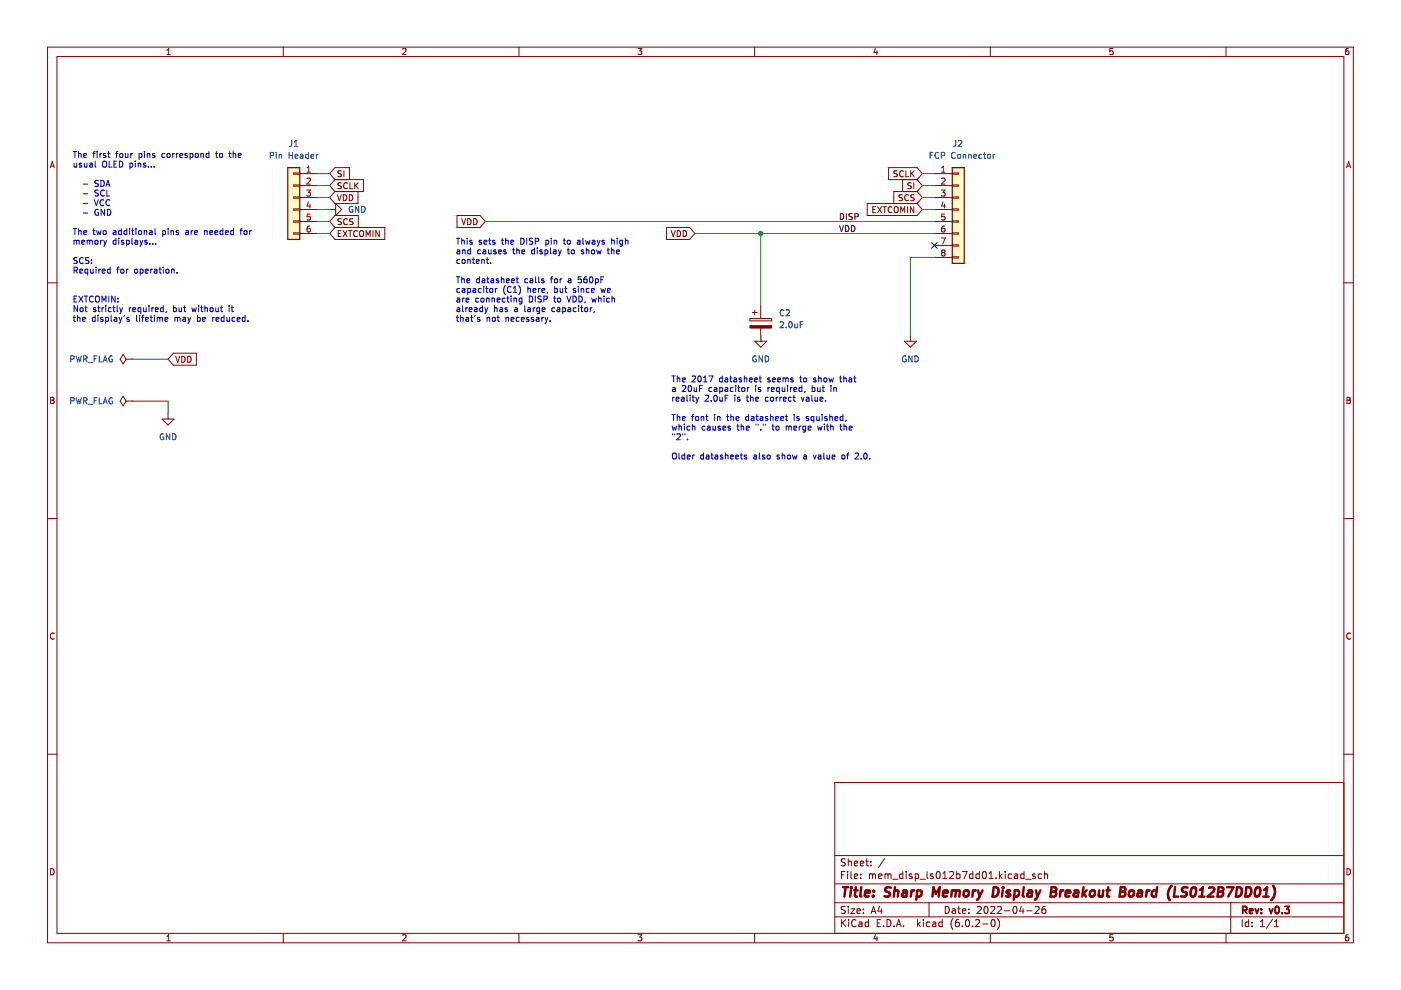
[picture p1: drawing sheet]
<svg xmlns="http://www.w3.org/2000/svg" width="297mm" height="210mm" viewBox="0 0 297 210" stroke-linecap="round" stroke-linejoin="round" font-family="sans-serif">
<path d="M.1 0h297v209.9h-297z" fill-rule="evenodd" fill="#fff" stroke="#fff" stroke-width=".21"/>
<g fill="none" stroke="#840000" stroke-width=".21">
<path d="M10.1 10h276.8v189.9h-276.8zM12.1 12h272.8v185.9h-272.8zM35.4 11.6h.7M35.4 10.7l.4-.4v1.3M60.1 10v2M85.4 10.4l.5-.1 .2 .4-.8 .9h.8M110 10v2M135.3 10.3h.8l-.5 .5 .4 .1v.6l-.2 .1-.5-.1M160 10v2M185.6 10.2l-.3 .9h.8M185.9 10.7v.9M210 10v2"/>
<path d="M236 10.3h-.7v.6l.6-.1 .1 .7-.2 .1-.5-.1M259.9 10v2M285.9 10.3h-.4l-.2 .3v.7l.2 .3 .4-.1v-.7h-.4l-.2 .2M10.6 35.6l.5-1.3 .4 1.3M10.8 35.2h.6M62.3 36.7h1.3v.2h-1.3zM62.3 39.2h1.3v.3h-1.3zM63.6 36.8h3.8M63.6 39.3h3.8M71 38.1l-1.1-1.3 1.1-1.3h3.1v2.6M71 38.1h6.1v2.5h-6.1M71 38.1l-1.1 1.2 1.1 1.3"/>
<path d="M72.4 36.3h-.7v.4l.6 .2 .1 .3-.3 .3-.5-.1M72.4 38.8l-.7 .1v.3l.6 .3 .1 .3-.3 .2h-.5M72.9 36.2v1.3M73.6 38.9a.56 .56 0 0 0-.8 .5 .56 .56 0 0 0 .8 .5M74.2 38.7v1.3h.6M75.2 38.7v1.3M75.4 39.3l.5 .7M75.9 38.7l-.7 .8M188.4 35.5h6l1.2 1.3-1.2 1.3h-6zM190.2 36.3h-.6v.4l.5 .2 .1 .3-.2 .3-.5-.1M191.4 38.1v2.5M191.5 36.3a.56 .56 0 0 0-.8 .5 .56 .56 0 0 0 .8 .6"/>
<path d="M192.1 36.2v1.3h.6M193.1 36.2v1.3M193.2 38.8l-.7 .1v.3l.6 .3 .1 .3-.2 .2h-.5M193.3 36.7l.5 .8M193.7 38.7v1.3M193.8 36.2l-.7 .7M194.4 38.1l1.2 1.2-1.2 1.3M198.1 36.8h3.8M198.1 39.3h3.8M201.9 39.2h1.3v.3h-1.3zM201.9 36.7h1.3v.2h-1.3zM285.5 35.6l.4-1.3 .5 1.3"/>
<path d="M285.6 35.2h.6M10.1 60h2M62.3 41.8h1.3v.2h-1.3zM62.3 44.3h1.3v.3h-1.3zM62.3 46.8h1.3v.3h-1.3zM62.3 49.4h1.3v.2h-1.3zM63.6 41.9h3.8M63.6 44.4h3.8M63.6 47h3.8M63.6 49.5h3.8M69.9 44.4h1.3M71 48.2l-1.1-1.2 1.1-1.3h5v2.5"/>
<path d="M71 48.2h10.6v2.6h-10.6l-1.1-1.3zM71 40.6l-1.1 1.3 1.1 1.3h4.9v-2.6M71.2 43.2l1.2 1.2-1.2 1.3zM71.5 41.3l.4 1.3 .5-1.3M71.7 49.5h.4M72.3 48.9h-.6v1.3h.6M72.4 46.4l-.7 .1v.3l.6 .3 .1 .3-.3 .2h-.5M72.7 48.9l.9 1.3M72.8 41.3a.64 .64 0 0 1 .7 .6 .64 .64 0 0 1-.7 .7zM73.6 48.9l-.9 1.3M73.6 46.5a.56 .56 0 0 0-.8 .5 .56 .56 0 0 0 .8 .5M73.9 48.9h.7"/>
<path d="M74.1 41.3a.64 .64 0 0 1 .7 .6 .64 .64 0 0 1-.7 .7zM74.2 48.9v1.3M74.9 46.4l-.7 .1v.3l.5 .3 .2 .3-.3 .2h-.5M75.8 49a.56 .56 0 0 0-.8 .5 .56 .56 0 0 0 .8 .5M76.3 49.1l.2-.2a.43 .43 0 0 1 .6 .4v.4a.42 .42 0 0 1-.4 .5 .42 .42 0 0 1-.5-.5zM77.6 50.2v-1.3l.5 .9 .4-.9v1.3M79.1 48.9v1.3M80.4 48.9v1.3l-.7-1.3v1.3M96.9 45.7h4.9l1.1 1.3-1.1 1.2h-4.9zM97.9 46.4l.4 1.2 .4-1.2M99.2 46.4a.64 .64 0 0 1 .7 .6 .64 .64 0 0 1-.7 .6zM100.4 46.4a.64 .64 0 0 1 .8 .6 .64 .64 0 0 1-.8 .6z"/>
<path d="M141.3 48.2h4.9l1.1 1.3-1.1 1.3h-4.9zM142.3 48.9l.4 1.3 .5-1.3M143.6 48.9a.64 .64 0 0 1 .7 .6 .64 .64 0 0 1-.7 .7zM144.9 48.9a.64 .64 0 0 1 .7 .6 .64 .64 0 0 1-.7 .7zM183.9 43.2h10.5l1.2 1.2-1.2 1.3h-10.5zM185 44.4h.5M185.6 43.8h-.6v1.3h.6M186.1 43.8l.8 1.3M186.9 43.8l-.8 1.3M187.2 43.8h.7M187.6 43.8v1.3M189.1 43.9a.56 .56 0 0 0-.8 .6 .56 .56 0 0 0 .8 .5"/>
<path d="M189.6 44l.3-.2a.43 .43 0 0 1 .5 .4v.5a.42 .42 0 0 1-.4 .4 .42 .42 0 0 1-.4-.4zM191 45.1v-1.3l.4 .9 .4-.9v1.3M191.3 41.3l-.6 .1v.4l.5 .2 .1 .3-.2 .3-.5-.1M192.4 43.8v1.3M192.6 41.4a.56 .56 0 0 0-.8 .5 .56 .56 0 0 0 .8 .5M193.7 43.8v1.3l-.7-1.3v1.3M193.8 41.3h-.5l-.2 .2 .1 .3 .5 .3v.3l-.6 .1M194.4 40.6h-4.9v2.6M194.4 40.6l1.2 1.3-1.2 1.3M198.1 41.9h3.8M198.1 44.4h3.8M198.1 47h3.8"/>
<path d="M198.1 49.5h3.8M198.1 52h3.8M198.1 54.6h3.8M201.9 49.4h1.3v.2h-1.3zM201.9 46.8h1.3v.3h-1.3zM201.9 44.3h1.3v.3h-1.3zM201.9 41.8h1.3v.2h-1.3zM201.9 51.9h1.3v.3h-1.3zM201.9 54.5h1.3v.2h-1.3zM284.9 60h2M26.1 75.1l.6 1.1-.6 1-.6-1zM26.7 76.2h1.3"/>
<path d="M28 76.2h.1M36.7 74.9h4.9v2.5h-4.9l-1.1-1.2zM37.3 75.6l.4 1.2 .4-1.2M38.5 75.6a.64 .64 0 0 1 .8 .6 .64 .64 0 0 1-.8 .6zM39.8 75.6a.64 .64 0 0 1 .7 .6 .64 .64 0 0 1-.7 .6zM159 67.5h4.6v.5h-4.6zM159.5 66.3h1M160 65.7v1.1M160 72.3h2.6l-1.3 1.3zM161.3 64.7v2.8M161.3 69.6v2.7M191.7 72.3h2.6l-1.3 1.3z"/>
<path d="M193 71.1v1.2M10.7 84.2h.5l.2 .3-.2 .4 .2 .1 .1 .3-.3 .2h-.5zM10.7 84.9h.5M26.1 84l.6 1-.6 1.1-.6-1.1zM26.7 85h1.3M28 85h.1M34.4 88.8h2.5l-1.3 1.3zM35.6 87.6v1.2M285.6 84.2h.4l.3 .3-.3 .4 .3 .1v.3l-.2 .2h-.5zM285.6 84.9h.4M10.1 109.9h2M284.9 109.9h2"/>
<path d="M11.5 134.3a.58 .58 0 0 0-.8 .6 .58 .58 0 0 0 .8 .5M286.3 134.3a.58 .58 0 0 0-.8 .6 .58 .58 0 0 0 .8 .5M10.1 159.9h2M284.9 159.9h2M284.9 165.9h-107.9v32M10.7 184.2a.66 .66 0 0 1 .8 .6 .66 .66 0 0 1-.8 .7zM35.4 198.6l.4-.4v1.3M35.4 199.5h.7M60.1 197.9v2M85.4 198.3l.5-.1 .2 .4-.8 .9h.8M110 197.9v2M135.3 198.2h.8l-.5 .5 .4 .1v.6l-.2 .1-.5-.1"/>
<path d="M160 197.9v2M177 194.4h107.9M177 191.4h107.9M177 187.4h107.9M177 181.4h107.9M178.4 195v1.5M178.4 185.5h.5M178.6 195.6l.7 .9M179.1 184.8h-.7v1.5M179.2 192.2h-.6l-.2 .1v.4l.7 .3 .1 .4-.3 .3-.5-.1M179.2 182.2l-.6-.1-.2 .1v.5l.7 .2 .1 .4-.3 .3-.5-.1M179.3 195l-.9 .8"/>
<path d="M179.7 184.8v.1M179.7 185.3v1M179.9 182.1v1.5M179.9 192.2v.1M179.9 192.7v1M179.9 182.7l.2-.1 .3 .1 .1 .9M179.9 195v.1M179.9 195.5v1M180.4 192.7h.8l-.8 1h.8M180.4 184.8v1.3l.2 .2M181.1 185.8l.7-.2v-.2l-.5-.1-.2 .2 .1 .7h.6M181.1 183.1l.7-.2v-.2l-.5-.1-.2 .2 .1 .7h.6"/>
<path d="M181.5 195.1a.71 .71 0 0 0-1 .5 .71 .71 0 0 0 .7 .9l.3-.2M181.7 193.2l.7-.2-.1-.3h-.4l-.2 .2 .1 .7h.5M182.1 195.5h.6l.1 1M182.4 183.1l.7-.2v-.2l-.5-.1-.2 .2 .1 .7h.6M182.5 186.1v.2M182.5 185.4v.1M182.8 195.8l-.5 .1-.2 .2 .2 .4 .5-.1M183.1 192.7v.2M183.1 193.5v.2M183.6 182.6h.5M183.8 182.1v1.3l.3 .2M184.1 195.5h-.4l-.3 .3 .2 .6h.5"/>
<path d="M184.1 195v1.5M184.3 185.4l.5-.1 .2 .2M184.3 185.3v1M184.6 183.4v.2M184.6 182.7v.1M184.7 193.7l.5-1.5 .5 1.5M184.8 193.2h.8M185 185.5l.2-.2 .4 .1v.9M185 185.5v.8M185.6 198.1l-.3 .9h.8M185.9 198.6v.9M186 195.7h.5"/>
<path d="M186.3 185.8l.7-.2-.1-.2-.4-.1-.2 .2v.7h.6M186.5 192.1l-.4 1.1h1M186.7 195h-.7v1.5h.7M186.8 192.7v1M187.3 196.3v.2M187.6 182l-1.3 1.9M187.6 185.4l.5-.1 .2 .2M187.6 185.3v1M188.1 195a.76 .76 0 0 1 .8 .7 .76 .76 0 0 1-.8 .8zM188.3 185.5l.2-.2 .3 .1 .1 .9M188.3 185.5v.8M189.3 186.4h1.1"/>
<path d="M189.6 196.3v.2M190.1 196.5l.5-1.5 .5 1.5M190.2 196h.7M191.4 185.4l-.4-.1-.3 .3 .1 .6h.6M191.4 184.8v1.5M191.6 196.3v.2M192.1 184.8v.1M192.1 185.3v1M193.3 185.4l-.3-.1-.2 .2v.2l.5 .2v.3h-.5M194.1 185.4l.4-.1 .3 .3-.2 .6h-.5M194.1 185.3v1.5M194.6 195v1.5"/>
<path d="M194.7 195.9l.4 .6M195.1 186.4h1.1M195.1 195.5l-.5 .5M195.8 195v.1M195.8 195.5v1M196.6 184.8v1.3l.2 .2M197 191.4v3M197.1 195.5h-.4l-.3 .3 .2 .6h.5M197.8 195.5h.5l.1 1M197.8 185.4l-.3-.1-.2 .2v.2l.5 .2v.3h-.5M198.4 195.8l-.5 .1-.2 .2 .2 .4 .5-.1M198.6 184.9l.2-.1a.8 .8 0 0 1 .6 .7 .8 .8 0 0 1-.6 .8l-.3-.6z"/>
<path d="M199.8 195.5h-.5l-.2 .3 .1 .6h.6M199.8 195v1.5M199.9 186.3h.9M199.9 185.2l.4-.4v1.5M200.4 192.2a.76 .76 0 0 1 .9 .7 .76 .76 0 0 1-.9 .8zM201.3 184.9l.6-.1 .3 .4-.9 1.1h.9M201.9 192.7h.6l.1 1M202.1 194.8a1.72 1.72 0 0 0 0 2.2M202.6 193l-.5 .1-.3 .2 .3 .4 .5-.1M202.8 185.4l.5-.1 .3 .3-.2 .6h-.6M202.8 184.8v1.5M203.1 192.7h.5"/>
<path d="M203.3 192.2v1.3l.3 .2M203.3 195h-.5a1.01 1.01 0 0 0 0 1.5l.5-.2 .1-.5-.3-.3-.4 .1-.1 .2M204.1 193.2l.7-.2-.1-.3h-.4l-.2 .2v.7h.6M204.1 196.3v.2M204.1 184.8h1l-.7 1.5M204.8 195.1l.3-.1a.8 .8 0 0 1 .5 .7 .8 .8 0 0 1-.5 .8l-.4-.6zM205.4 193.5v.2M205.4 192.7v.2M206.2 196.3v.2M206.3 185.4l-.5-.1-.2 .3 .1 .6h.6M206.3 184.8v1.5M206.8 195.1l.6-.1 .3 .4-.9 1.1h.9"/>
<path d="M207.2 192.3l.6-.1 .2 .4-.9 1.1h.9M207.6 185.4l-.4-.1-.3 .3 .1 .6h.6M207.6 184.8v1.5M208.3 195.9h1.2M208.4 184.9l.2-.1a.8 .8 0 0 1 .5 .7 .8 .8 0 0 1-.5 .8l-.3-.6zM208.8 192.3l.2-.1a.8 .8 0 0 1 .5 .7 .8 .8 0 0 1-.5 .8l-.4-.6zM209.7 185.2l.4-.4v1.5M209.7 186.3h.8M210 197.9v2M210 192.3l.6-.1 .3 .4-.9 1.1h.9M210.3 195.1l.2-.1a.8 .8 0 0 1 .5 .7 .8 .8 0 0 1-.5 .8l-.4-.6zM211.2 186.1v.2"/>
<path d="M211.5 192.3l.5-.1 .3 .4-.9 1.1h.9M211.5 194.8a1.72 1.72 0 0 1 0 2.2M211.9 184.8v1.5M212 185.7l.5 .6M212.5 185.3l-.6 .6M213 193.1h1.1M213.1 184.8v.1M213.1 185.3v1M214.5 185.4l-.5-.1-.2 .3 .1 .6h.6M214.9 192.3l.2-.1a.8 .8 0 0 1 .5 .7 .8 .8 0 0 1-.5 .8l-.3-.6zM215.1 185.4h.6l.1 .9M215.8 185.6l-.5 .1-.3 .2 .3 .4 .5-.1"/>
<path d="M216.5 192.1l-.3 1.1h.9M216.9 192.7v1M217.1 185.4l-.4-.1-.3 .3 .1 .6h.6M217.1 184.8v1.5M217.5 186.4h1.1M217.7 193.1h1.1M219.5 192.3l.5-.1 .3 .4-.9 1.1h.9M219.5 185.4l-.4-.1-.2 .2 .1 .2 .5 .2v.3h-.6M220.8 185.4l-.4-.1-.3 .3 .2 .6h.5M221.5 185.4l.2-.1 .3 .1 .1 .9M221.5 184.8v1.5M221.6 192.2h-.4a1.01 1.01 0 0 0 0 1.5l.5-.2 .1-.5-.3-.3h-.3l-.3 .3"/>
<path d="M236 198.2h-.7v.6l.6-.1 .1 .7-.2 .1-.5-.1M259.9 197.9v2M260.9 191.4v6.5M263.4 195v1.5M264.7 195.5h-.4l-.3 .3 .2 .6h.5M264.7 195v1.5M265.4 196.3v.2M265.4 195.5v.2M267.2 196.5h.9M267.2 195.4l.5-.4v1.5M269.8 194.9l-1.3 1.9M270.2 196.5h.9"/>
<path d="M270.2 195.4l.5-.4v1.5M285.6 184.2a.66 .66 0 0 1 .7 .6 .66 .66 0 0 1-.7 .7zM285.9 198.2h-.4l-.2 .3v.7l.2 .3 .4-.1v-.7h-.4l-.2 .2"/>
</g>
<path d="M263.5 193l.7-.1 .2-.2-.1-.4-.8-.1v1.5M263.9 193l.5 .7M264.9 193.2l.7-.2v-.3h-.5l-.2 .2 .1 .7h.6M266.1 192.7l.4 1 .3-1M267.4 193.5v.2M267.4 192.7v.2M269.1 192.7l.4 1 .3-1M270.5 192.3l.2-.1a.8 .8 0 0 1 .5 .7 .8 .8 0 0 1-.5 .8l-.4-.6zM271.8 193.5v.2M272.4 192.2h.9l-.5 .5 .5 .2v.6l-.2 .2-.7-.2" fill="none" stroke="#840000" stroke-width=".39"/>
<g fill="none" stroke="#840000" stroke-width=".52">
<path d="M178.7 188.1h1.1M179.3 188.1l-.3 2M180.4 188.8l-.1 1.3M180.5 188.1v.2M181.1 188.8h.8M181.5 188.1l-.3 1.7 .1 .2 .4 .1M182.6 188.1l-.2 1.7 .2 .3M183.4 189.4l1-.2-.1-.3-.5-.1-.4 .3v.9h.8M185.1 189.9v.2M185.3 188.9l-.1 .2M188.9 188.2a.85 .85 0 0 0-1.1 .1l-.1 .6 .9 .4v.6a.85 .85 0 0 1-1.1 .1M189.6 189l.3-.2 .5 .1-.1 1.2"/>
<path d="M189.7 188.1l-.2 2M191.5 188.9h.7v1.2M192.3 189.2l-.7 .1a.4 .4 0 0 0-.3 .4 .4 .4 0 0 0 .2 .4l.7-.1M193.3 188.8l-.2 1.3M193.8 188.8l-.3 .1-.3 .3M194.5 188.9h.8l.1 .3-.1 .5a.66 .66 0 0 1-.9 .3M194.5 188.8l-.2 2M197.7 190.1l.2-2 .5 1.4 .9-1.4-.3 2M200 189.4l.9-.2v-.3h-.8l-.2 .9 .3 .3 .5-.1M201.8 189l.6-.2 .3 .3M201.8 188.8l-.1 1.3M202.7 189.1a.5 .5 0 0 1 .7-.2v1.2"/>
<path d="M202.7 189.1l-.2 1M204.5 189l.1-.1a.5 .5 0 0 1 .8 .3l-.1 .5-.2 .3a.5 .5 0 0 1-.8-.3zM206.3 188.8l-.1 1.3M206.9 188.8l-.4 .1-.2 .3M207.4 188.8l.3 1.3M207.7 190.1l-.3 .5-.3 .2M208.3 188.8l-.6 1.3M210.7 188.1a.96 .96 0 0 1 1 .6 .96 .96 0 0 1-.3 1.1l-.5 .3h-.5zM212.6 188.8l-.2 1.3M212.7 188.1v.2M214.2 188.9a.49 .49 0 0 0-.8 .3l.1 .1 .6 .2 .1 .2-.3 .4-.6-.1M215.2 188.9h.7l.2 .3-.1 .5a.66 .66 0 0 1-1 .3"/>
<path d="M215.2 188.8l-.3 2M217.1 188.1l-.3 1.7 .3 .3M218 188.9h.8l-.1 1.2M218.8 189.2l-.7 .1a.4 .4 0 0 0-.3 .4 .4 .4 0 0 0 .2 .4l.7-.1M219.6 188.8l.4 1.3M220 190.1l-.3 .5-.3 .2M220.6 188.8l-.6 1.3M222.8 189.1h.7M223 188.1h.6l.3 .2v.4l-.4 .4 .3 .1a.58 .58 0 0 1-.3 .9h-.8zM224.9 188.8l-.2 1.3M225.4 188.8l-.3 .1-.3 .3M225.9 189.4l1-.2v-.3h-.8l-.2 .9 .2 .3 .6-.1"/>
<path d="M227.8 188.9h.8l-.1 1.2M228.6 189.2l-.7 .1a.4 .4 0 0 0-.3 .4 .4 .4 0 0 0 .3 .4l.6-.1M229.7 188.1l-.2 2M229.8 189.3l.4 .8M230.4 188.8l-.9 .7M231.2 189l.1-.1a.5 .5 0 0 1 .9 .3l-.1 .5-.2 .3a.5 .5 0 0 1-.9-.3zM233.1 188.8l-.1 1.2 .5 .1 .3-.2M233.9 188.8l-.1 1.3M234.6 188.8h.7M235 188.1l-.3 1.7 .1 .2 .4 .1M237.5 189.1h.7M237.6 188.1h.7l.2 .2 .1 .4-.4 .4 .2 .1a.58 .58 0 0 1-.3 .9h-.7z"/>
<path d="M239.5 189l.1-.1a.5 .5 0 0 1 .8 .3v.5l-.3 .3a.5 .5 0 0 1-.8-.3zM241.3 188.9h.8l-.1 1.2M242.1 189.2l-.6 .1a.4 .4 0 0 0-.4 .4 .4 .4 0 0 0 .3 .4l.6-.1M243.2 188.8l-.2 1.3M243.7 188.8l-.4 .1-.2 .3M245.2 188.9a.66 .66 0 0 0-1 .3v.5l.1 .3h.8M245.3 188.1l-.2 2M248.4 187.8a2.35 2.35 0 0 0-.4 3.1M249.1 188.1l-.2 2h.9M251.8 188.2a.85 .85 0 0 0-1.1 .1v.6l.9 .4-.1 .6a.85 .85 0 0 1-1.1 .1M252.7 188.3l.5-.2a1.19 1.19 0 0 1-.4 2l-.3-.2-.1-.6zM254.2 190.1h1.2"/>
<path d="M254.4 188.7l.6-.6-.2 2M256.3 188.3l.4-.2h.4l.3 .2v.4l-.1 .3-1.3 1.1h1.3M258.3 189.1h.6M258.4 188.1h.6l.3 .2v.4l-.4 .4 .3 .1a.58 .58 0 0 1-.3 .9h-.8zM260.2 188.1h1.3l-1.1 2M262.3 188.1a.96 .96 0 0 1 1 .6 .96 .96 0 0 1-.3 1.1l-.5 .3h-.5zM264.3 188.1a.96 .96 0 0 1 1 .6 .96 .96 0 0 1-.3 1.1l-.5 .3h-.5zM266.3 188.3l.5-.2a1.19 1.19 0 0 1-.4 2l-.3-.2-.1-.6zM267.8 190.1h1.2M268 188.7l.7-.6-.3 2M269.9 187.8a2.32 2.32 0 0 1-.4 3.1"/>
</g>
<g fill="#ffffc2" stroke="#ffffc2" stroke-width=".25">
<path d="M61 35.5h2.6v15.3h-2.6z" fill-rule="evenodd"/>
<path d="M201.9 35.5h2.5v20.3h-2.5z" fill-rule="evenodd"/>
</g>
<path d="M61 35.5h2.6v15.3h-2.6zM201.9 35.5h2.5v20.3h-2.5z" fill="none" stroke="#840000" stroke-width=".25"/>
<g fill="none" stroke="#a90000" stroke-width=".21">
<path d="M65.1 36.5h.7M65.1 35.6l.4-.4v1.3M65.1 37.9l.5-.1 .2 .3-.8 .9h.8M199.6 36.5h.8M199.6 37.9l.5-.1 .3 .3-.8 .9h.8M199.6 35.6l.4-.4v1.3M65 40.3h.8l-.4 .5 .4 .1v.6l-.2 .1-.6-.1M65.4 42.8l-.3 .9h.8M65.7 47.9l-.4 .1-.1 .2-.1 .7 .2 .3 .5-.1-.1-.6-.4-.1-.2 .2M65.7 43.3v.8M65.8 45.4h-.6l-.1 .6 .6-.1 .1 .6-.2 .1-.5-.1M199.6 40.3h.8l-.5 .5 .4 .1v.6l-.2 .1-.5-.1"/>
<path d="M199.6 50.5h.8l-.5 1.2M199.9 53.5l-.3-.2 .3-.3h.2l.3 .2-.3 .3M199.9 53.5l-.3 .3v.2l.3 .3h.2l.3-.3-.1-.3-.2-.2M199.9 53.5h.2M199.9 42.8l-.3 .9h.8M200.2 47.9l-.3 .1-.2 .2-.1 .7 .3 .3 .4-.1-.1-.6-.3-.1-.3 .2M200.2 43.3v.8M200.3 45.4h-.6l-.1 .6 .6-.1 .1 .6-.2 .1-.5-.1"/>
</g>
<g fill="none" stroke="#006464" stroke-width=".21">
<path d="M57.3 33l.6-.1 .1-.5-.7-.1v1.3M58.6 32.3v.1M58.6 32.7v.9M59.2 32.7v.9M59.2 32.9l.5-.1v.8M61.3 32.3v1.3M61.3 32.9h.7M61.9 29.8l-.1 1.1-.4 .1M62 32.3v1.3M62.4 31h.7M62.4 30.1l.4-.3v1.2M62.6 33.2l.6-.2-.1-.2-.4-.1-.1 .2v.6h.5"/>
<path d="M63.7 32.8h.5v.8M64.2 33l-.6 .3 .2 .3 .4-.1M65.4 32.8l-.4-.1-.2 .3 .1 .5h.5M65.4 32.3v1.3M65.9 33.2l.6-.2v-.2l-.4-.1-.2 .2 .1 .6h.5M67.1 32.7v.9M67.5 32.7l-.4 .3M197.2 32.9h.4M197.8 32.3h-.6v1.3M199 32.4a.56 .56 0 0 0-.8 .5 .56 .56 0 0 0 .8 .6M199.6 33l.6-.1v-.5l-.6-.1v1.3M202.5 32.4a.56 .56 0 0 0-.8 .5 .56 .56 0 0 0 .8 .6"/>
<path d="M202.6 29.8v1.1l-.4 .1M203.1 32.9l.2-.2 .3 .2v.6h-.5zM203.2 29.9l.5-.1 .2 .3-.8 .9h.8M204.2 32.9l.5-.1 .1 .8M204.2 32.7v.9M205.4 32.9l.5-.1v.8M205.4 32.7v.9M206.5 33.2l.6-.2-.1-.2-.4-.1-.1 .2v.6h.5M208.1 32.8l-.3-.1-.3 .3 .2 .5h.4M208.5 32.7h.5M208.7 32.3v1.1l.3 .2M209.5 32.8l.3-.1 .2 .3v.3l-.2 .3-.4-.3z"/>
<path d="M210.6 32.7v.9M210.9 32.7l-.3 .3M74.8 43.8a.58 .58 0 0 0-.8 .6 .58 .58 0 0 0 .8 .5v-.4h-.2M76.1 43.7v1.3l-.7-1.3v1.3M76.7 43.7a.64 .64 0 0 1 .7 .7 .64 .64 0 0 1-.7 .6zM15 76.1h.6l.1-.5-.7-.1v1.2M16.1 75.5l.3 1.2 .3-.9 .2 .9 .3-1.2M17.7 76.1h.6l.1-.5-.7-.1v1.2M18 76.1l.4 .6M18.7 76.9h1M20 76.1h.4M20.6 75.5h-.6v1.2"/>
<path d="M21 75.5v1.2h.6M21.9 76.7l.4-1.2 .4 1.2M22 76.4h.6M23.8 75.5a.58 .58 0 0 0-.7 .6 .58 .58 0 0 0 .8 .5v-.4h-.3M160.3 75.5a.58 .58 0 0 0-.7 .6 .58 .58 0 0 0 .8 .5v-.4h-.3M161.6 75.5v1.2l-.7-1.2v1.2M162.3 75.5a.64 .64 0 0 1 .7 .6 .64 .64 0 0 1-.7 .6zM165.4 68.3l.5-.1 .2 .4-.7 .9h.7M166.2 65.8a.56 .56 0 0 0-.8 .5 .56 .56 0 0 0 .8 .5M166.7 65.8l.5-.1 .2 .4-.8 .9h.8M166.7 69.4v.1M167.4 68.3l.1-.1a.68 .68 0 0 1 .5 .7 .68 .68 0 0 1-.5 .6l-.3-.5z"/>
<path d="M168.5 68.6l.1 .8h.4M169 68.6v.9M169.6 68.8h.5M170.3 68.2h-.7v1.3M192.1 75.5a.58 .58 0 0 0-.8 .6 .58 .58 0 0 0 .8 .5v-.4h-.2M193.4 75.5v1.2l-.7-1.2v1.2M194 75.5a.64 .64 0 0 1 .7 .6 .64 .64 0 0 1-.7 .6zM15 85h.6l.1-.5-.7-.2v1.3M16.1 84.3l.3 1.3 .3-.9 .2 .9 .3-1.3M17.7 85h.6l.1-.5-.7-.2v1.3M18 85l.4 .6M18.7 85.7h1"/>
<path d="M20 85h.4M20.6 84.3h-.6v1.3M21 84.3v1.3h.6M21.9 85.6l.4-1.3 .4 1.3M22 85.3h.6M23.8 84.4a.58 .58 0 0 0-.7 .6 .58 .58 0 0 0 .8 .5v-.4h-.3M34.7 92a.58 .58 0 0 0-.8 .6 .58 .58 0 0 0 .8 .5v-.4h-.2M36 92v1.2l-.7-1.2v1.2M36.6 92a.64 .64 0 0 1 .7 .6 .64 .64 0 0 1-.7 .6z"/>
</g>
<path d="M159 69h4.6v.6h-4.6z" fill-rule="evenodd" fill="#840000" stroke="#840000" stroke-width=".21"/>
<path d="M178 47.8l.4 1.3 .4-1.3M178.2 45.3a.64 .64 0 0 1 .7 .6 .64 .64 0 0 1-.7 .7zM179.3 47.8a.64 .64 0 0 1 .7 .7 .64 .64 0 0 1-.7 .6zM179.4 45.3v1.3M180.5 47.8a.64 .64 0 0 1 .8 .7 .64 .64 0 0 1-.8 .6zM180.7 45.3h-.5l-.2 .2 .1 .3 .5 .3v.3l-.6 .1M181.3 45.9h.6v-.5l-.6-.1v1.3" fill="none" stroke="#0f0f0f" stroke-width=".21"/>
<g fill="none" stroke="#0000c2" stroke-width=".21">
<path d="M15.5 32.1h.7M15.7 34.6l.1 .8 .4-.1M15.9 32.1v1.3M16.2 34.6v.8M16.7 32.1v1.3M16.7 32.7l.5-.1v.8M17.3 34.6h-.3l-.2 .2v.2l.5 .1v.3h-.5M17.6 39h1M17.8 33l.6-.2-.1-.2-.4-.1-.1 .2v.6h.5M17.9 34.6v.8l.5-.1M18.4 34.6v.8M19 34.6h.5l.1 .8"/>
<path d="M19.6 34.9l-.6 .2 .1 .3h.5M19.7 32.5h.5M20.2 32.1l-.3 .2v1.1M20.2 34.2v1.1l.2 .1M20.6 32.1v.1M20.6 32.5v.9M20.8 38.3l-.6 .1v.3l.5 .3 .1 .3-.2 .2h-.5M21.2 32.5v.9M21.4 38.3a.64 .64 0 0 1 .7 .6 .64 .64 0 0 1-.7 .6zM21.6 32.5l-.4 .3M21.8 34.3l.2-.1a.43 .43 0 0 1 .6 .4v.4a.42 .42 0 0 1-.4 .5 .42 .42 0 0 1-.5-.5zM22.4 32.6l-.3-.1-.2 .2 .1 .2 .4 .1v.3h-.5"/>
<path d="M22.5 39.5l.4-1.2 .4 1.2M22.6 39.2h.6M22.8 32.5h.5M23 32.1v1.1l.3 .2M23.1 34.2v1.2h.6M24.2 34.8h.4M24.5 32.5h.5M24.8 34.2h-.6v1.2h.6M25 32.1l-.3 .2v1.1M25.3 34.2a.64 .64 0 0 1 .7 .6 .64 .64 0 0 1-.7 .6zM25.4 32.7l.2-.2 .4 .2-.1 .6h-.5zM26.6 32.5v.8h.5"/>
<path d="M27.1 32.5v.9M27.5 34.6h.4l.3 .2-.2 .6h-.5M27.5 34.6v1.3M27.7 32.5v.9M28.1 32.5l-.4 .3M28.7 34.2v.1M28.7 34.6v.8M29.3 34.7l.5-.1v.8M29.3 34.6v.8M29.5 32.6l.3-.1 .3 .3-.1 .5h-.5M29.5 32.5v1.3M30.6 32.1v.1"/>
<path d="M30.6 32.5v.9M30.9 34.6h-.3l-.2 .2v.2l.5 .1v.3h-.5M31.2 32.7l.5-.1 .1 .8M31.2 32.5v.9M31.5 35.3v.1M32.1 35.3v.1M32.7 35.3v.1M32.8 32.6l-.3-.1-.2 .2 .1 .2 .4 .1v.3h-.5M34.9 32.6l-.3-.1-.3 .3 .1 .5h.5M35.5 32.7l.1-.2 .4 .2-.1 .6h-.4zM36.6 32.5v.9M37 32.5l-.4 .3"/>
<path d="M37.4 32.5v.9M37.8 32.5l-.4 .3M38.1 33l.6-.2v-.2l-.4-.1-.2 .2 .1 .6h.5M39.7 32.6l-.3-.1-.2 .2 .1 .2 .4 .1v.3h-.5M40.3 32.6l.4-.1 .2 .3-.1 .5h-.5M40.3 32.5v1.3M41.4 32.7l.2-.2 .4 .2-.1 .6h-.5zM42.6 32.7l.5-.1v.8M42.6 32.5v.9M44.3 32.6l-.4-.1-.2 .3 .1 .5h.5M44.3 32.1v1.3M45.7 32.5h.5"/>
<path d="M45.9 32.1v1.1l.3 .2M46.6 32.6l.3-.1 .3 .3v.3l-.3 .3-.4-.3zM48.5 32.5h.5M48.7 32.1v1.1l.3 .2M49.4 32.7l.5-.1 .1 .8M49.4 32.1v1.3M50.5 33l.6-.2v-.2l-.4-.1-.2 .2 .1 .6h.5M15.5 48.5h.7M15.7 51.1l.4-.2 .1 .2M15.7 50.9v.9M15.7 57.3l.6-.1 .1-.4-.7-.2v1.3M15.9 48.5v1.2"/>
<path d="M16 57.3l.4 .6M16.2 51.1l.2-.2 .3 .1 .1 .8M16.2 51.1v.7M16.4 54.7h-.7v.4l.5 .2 .2 .3-.3 .3-.5-.1M16.7 48.5v1.2M16.7 49h.5v.7M16.9 57.5l.6-.1v-.3h-.4l-.2 .1 .1 .7h.5M17.3 51.4l.6-.2v-.2l-.4-.1-.2 .2 .1 .6h.5M17.6 54.7a.56 .56 0 0 0-.8 .5 .56 .56 0 0 0 .8 .5M17.6 41.1h1M17.6 43.1h1M17.6 45.2h1"/>
<path d="M17.8 49.3l.6-.1-.1-.2-.4-.1-.1 .2v.6h.5M18.5 51.1l.3-.2 .2 .2M18.5 50.9v.9M18.6 57.1h-.4l-.2 .2 .1 .6h.5M18.6 57.1v1.2M18.8 54.7h-.6v.4l.5 .2 .1 .3-.2 .3-.5-.1M19 51.1l.2-.2 .3 .1 .1 .8M19 51.1v.7M19.2 57.1l.1 .8 .5-.1M19.4 55.7v.2M19.4 55.1v.1M19.7 48.9h.5"/>
<path d="M19.8 57.1v.8M19.9 48.5v1.1l.3 .1M20 42.3l.4 1.3 .4-1.3M20.2 51l.3-.1 .3 .3v.3l-.3 .3-.4-.3zM20.4 56.6v.2M20.4 57.1v.8M20.5 48.9l.2 .8 .3-.6 .2 .6 .2-.8M20.8 40.4h-.6v.4l.5 .2 .1 .3-.2 .3-.5-.1M20.8 44.4a.58 .58 0 0 0-.7 .6 .58 .58 0 0 0 .8 .5v-.4h-.2M21 57.1v.8M21.3 50.9v.9M21.3 57.1l-.3 .2"/>
<path d="M21.7 50.9l-.4 .3M21.7 57.5l.6-.1-.1-.3h-.3l-.2 .1v.7h.5M21.9 49l.2-.1 .4 .1-.1 .7-.5-.1zM22 42.5a.56 .56 0 0 0-.8 .5 .56 .56 0 0 0 .8 .5M22 50.9l.3 .9M22.1 40.4a.56 .56 0 0 0-.8 .5 .56 .56 0 0 0 .8 .5M22.2 44.4v1.3l-.8-1.3v1.3M22.3 51.8l-.3 .4M22.6 50.9l-.3 .9M22.7 40.3v1.3h.6M22.8 44.4a.64 .64 0 0 1 .7 .6 .64 .64 0 0 1-.7 .7zM23.3 42.5a.56 .56 0 0 0-.8 .5 .56 .56 0 0 0 .8 .5"/>
<path d="M23.4 57.1h-.4l-.2 .2 .1 .6h.5M23.4 56.6v1.3M24 49h.5l.1 .7M24.6 51l-.4-.1-.2 .3 .1 .5h.5M24.6 49.2l-.6 .2 .2 .3h.4M24.6 50.5v1.3M24.8 57.1h.5M25.2 50.5v.1M25.2 50.9v.9M25.3 56.6l-.4 .2v1.1M25.7 49l-.3-.1-.3 .2 .2 .6h.4M25.7 48.5v1.2"/>
<path d="M25.7 57.1h.3l.3 .2v.4l-.3 .2-.4-.2zM26.2 51l-.3-.1-.2 .2 .1 .2 .4 .1v.3h-.5M26.8 51l.4-.1 .2 .3-.1 .5h-.5M26.8 50.9v1.3M26.8 57.1v.8M26.9 49l-.4-.1-.2 .2 .1 .6h.5M26.9 48.5v1.2M27.2 57.1l-.4 .2M27.5 48.5v.1M27.5 48.9v.8M27.9 48.9h.5M28 50.5v1.1l.2 .2"/>
<path d="M28.1 48.5v1.1l.3 .1M28.6 51h.5l.1 .8M28.6 57.1h.3l.3 .2v.4l-.3 .2-.4-.2zM28.8 48.5v.1M28.8 48.9v.8M29.2 51.2l-.6 .3 .2 .3 .4-.1M29.4 49l.2-.1 .4 .1-.1 .7-.5-.1zM29.7 50.9l.3 .9M29.7 57.1h.4l.2 .2-.1 .6h-.5M29.7 57.1v1.2M30 51.8l-.3 .4M30.3 50.9l-.3 .9"/>
<path d="M30.6 49h.5v.7M30.6 48.9v.8M30.8 57.5l.6-.1v-.3h-.4l-.2 .1 .1 .7h.5M31.2 51l-.3-.1-.2 .2 .1 .2 .4 .1v.3h-.5M31.7 49h.5l.1 .7M31.8 51.7v.1M32 57.1v.8M32.3 49.2l-.6 .2 .1 .3h.5M32.3 57.1l-.3 .2M32.4 51.7v.1M32.7 57.1h.5l.1 .8M32.9 48.5v1.1l.1 .1"/>
<path d="M33 51.7v.1M33.3 57.4l-.6 .2 .2 .3h.4M33.7 57.1h.5M33.9 56.6v1.1l.3 .2M34.5 49l.4-.1 .2 .2-.1 .6h-.5M34.5 48.9v1.3M34.6 56.6v.2M34.6 57.1v.8M35.2 57.2l.2-.1 .4 .1-.1 .7-.5-.1zM35.6 48.5v.1M35.6 48.9v.8M36.3 49h.4l.1 .7"/>
<path d="M36.3 48.9v.8M36.4 57.2l.5-.1v.8M36.4 57.1v.8M37.5 57.8v.1M37.8 49l-.3-.1-.2 .2 .1 .2 .4 .1v.3h-.5M39.4 49h.5v.7M39.9 49.2l-.6 .2 .2 .3h.4M40.5 48.9v.8M40.9 48.9l-.4 .2M41.3 49.3l.6-.1-.1-.2-.4-.1-.1 .2v.6h.5M43.4 49h.5v.7M43.4 48.9v.8"/>
<path d="M44.5 49.3l.6-.1-.1-.2-.3-.1-.2 .2v.6h.5M45.6 49.3l.6-.1-.1-.2-.4-.1-.1 .2v.6h.5M47.3 49l-.4-.1-.3 .2 .2 .6h.5M47.3 48.5v1.2M47.8 49.3l.6-.1-.1-.2-.3-.1-.2 .2 .1 .6h.4M49.5 49l-.4-.1-.2 .2 .1 .6h.5M49.5 48.5v1.2M50.9 48.9h.5M51.4 48.5l-.3 .2v1M51.8 49l.2-.1 .3 .1v.7l-.5-.1zM52.9 48.9v.8M53.3 48.9l-.4 .2"/>
<path d="M96.8 50.5h.7M96.8 58.7h.7M96.9 53h.5l.1 .8M97.1 50.5v1.3M97.1 58.7v1.3M97.5 55.1l-.4-.1-.2 .3 .1 .5h.5M97.5 53.3l-.6 .2 .2 .3h.4M97.9 50.5v1.3M97.9 58.7v1.3M97.9 51.1l.5-.1v.8M97.9 59.2h.5v.8M98.1 55.1l.3-.1 .2 .3v.3l-.2 .3-.4-.3z"/>
<path d="M98.1 53.1l.5-.1v.8M98.1 53v.8M99 59.5l.6-.1-.1-.2-.3-.1-.2 .2 .1 .6h.4M99.1 50.5v.1M99.1 50.9v.9M99.2 55v.9M99.2 55.1h.5v.8M99.8 53h-.4l-.2 .2 .1 .6h.5M99.8 52.6v1.2M100.1 51l-.3-.1-.2 .2 .1 .2 .4 .1v.3h-.5M100.1 55h.5M100.3 54.6v1.1l.3 .2"/>
<path d="M101 55.4l.6-.1-.1-.2-.3-.1-.2 .2v.6h.5M101.6 59.2l-.3-.1-.3 .3 .2 .5h.4M101.6 58.7v1.3M101.9 53h-.4l-.2 .2 .1 .6h.5M102.1 51l-.3-.1-.2 .2v.2l.5 .1v.3h-.5M102.1 55.1h.5l.1 .8M102.1 55v.9M102.3 59.2h.4l.1 .8M102.4 53h.5l.1 .8M102.6 51.4l.6-.2v-.2l-.4-.1-.2 .2 .1 .6h.5M102.8 59.4l-.6 .3 .2 .3 .4-.1M103 53.3l-.6 .2 .2 .3h.4"/>
<path d="M103.1 55h.5M103.2 59.1h.5M103.3 54.6v1.1l.3 .2M103.4 58.7v1.1l.3 .2M103.6 53v.8l.5-.1M103.6 50.9h.5M103.8 50.5v1.1l.3 .2M104 55.7v.2M104.1 59.2h.5l.1 .8M104.1 53v.8M104.7 59.4l-.6 .3 .1 .3 .5-.1M104.9 51l-.3-.1-.2 .2 .1 .2 .4 .1v.3h-.5"/>
<path d="M105.2 53h-.3l-.2 .2v.1l.5 .2v.3h-.5M105.7 53.4l.6-.1-.1-.3h-.3l-.2 .2 .1 .6h.4M105.7 59.2l-.3-.1-.2 .2 .1 .2 .4 .1v.3h-.5M106.3 50.9h.5M106.3 58.7v1.3M106.3 59.2h.5v.8M106.5 50.5v1.1l.3 .2M107.2 51.1l.5-.1 .1 .8M107.2 50.5v1.3M107.3 53h-.3l-.2 .2v.1l.5 .2v.3h-.5M107.4 59.5l.6-.1-.1-.2-.3-.1-.2 .2 .1 .6h.4M108.3 51.4l.6-.2-.1-.2-.3-.1-.2 .2 .1 .6h.4"/>
<path d="M108.5 59.5l.6-.1-.1-.2-.3-.1-.2 .2v.6h.5M108.7 53h.4M108.8 52.6v1l.3 .2M109.4 59.1h.5M109.6 53.1l.5-.1v.8M109.6 52.6v1.2M109.6 58.7v1.1l.3 .2M110.4 50.5a.64 .64 0 0 1 .7 .6 .64 .64 0 0 1-.7 .7zM110.7 53.4l.6-.1-.1-.3h-.4l-.1 .2v.6h.5M111.7 50.5v1.3M111.9 59.2l-.4-.1-.2 .3 .1 .5h.5M112.4 59.2h.5l.1 .8"/>
<path d="M113 59.4l-.7 .3 .2 .3 .5-.1M113 50.6h-.7v.4l.5 .2 .2 .3-.3 .3-.5-.1M113.3 53h-.3l-.3 .2 .1 .6h.5M113.3 52.6v1.2M113.5 51.2l.6-.1 .1-.5-.7-.1v1.3M113.6 58.7v1.1l.1 .2M113.9 52.6v.1M113.9 53v.8M114.2 58.7v1.1l.2 .2M114.9 53h-.3l-.1 .2v.1l.4 .2v.3h-.4M115.3 59.2l-.3-.1-.2 .2 .1 .2 .4 .1v.3h-.5M115.6 53h.3l.3 .2-.2 .6h-.4"/>
<path d="M115.6 53v1.2M115.7 51l.4-.1 .2 .3-.1 .5h-.5M115.7 50.9v1.3M116.7 52.6v1l.2 .2M116.7 59.1h.5M116.9 50.5v.1M116.9 50.9v.9M117.2 58.7l-.3 .2v1.1M117.4 53h.4l.1 .8M117.5 51.1l.5-.1v.8M117.5 50.9v.9M117.6 59.2l.2-.1 .4 .1-.1 .7-.5-.1z"/>
<path d="M117.9 53.3l-.6 .2 .2 .3h.4M118.4 53l.3 .8M118.7 53.8l-.3 .4M118.8 59.1v.9M119 53l-.3 .8M119.1 59.1l-.3 .3M119.4 50.9h.5M119.6 50.5v1.1l.3 .2M120.3 53h.4M120.3 51.1l.2-.2 .4 .2-.1 .6h-.5zM120.4 52.6v1l.3 .2M120.5 59.2h.5l.1 .8"/>
<path d="M121.1 59.4l-.7 .3 .2 .3 .5-.1M121.2 53.1l.2-.1 .3 .1v.7l-.5-.1zM122.4 51h.5l.1 .8M123 51.2l-.6 .3 .2 .3 .4-.1M123.2 58.7h-.6v.6l.6-.1v.6l-.2 .2-.4-.2M123.6 50.5v1.1l.2 .2M123.7 53h-.3l-.2 .2 .1 .1 .4 .2v.3h-.5M124.1 50.9l.3 .9 .2-.6 .3 .6 .2-.9M124.3 53.1l.5-.1 .1 .8M124.3 52.6v1.2M124.4 58.7h-.4l-.2 .3v.7l.2 .3 .4-.2v-.6h-.4l-.2 .2M125.1 58.8l.2-.1a.68 .68 0 0 1 .4 .6 .68 .68 0 0 1-.4 .7l-.3-.5z"/>
<path d="M125.5 53h.3l.3 .2v.4l-.3 .2-.4-.2zM125.6 51h.5v.8M126.1 51.2l-.6 .3 .2 .3 .4-.1M126.2 59.2l.4-.1 .3 .3-.2 .5h-.5M126.2 59.1v1.3M126.5 53l.2 .8 .3-.6 .2 .6 .3-.8M126.6 50.9l.3 .9M126.9 51.8l-.3 .4M127.2 50.9l-.3 .9M127.4 59.3h.4M128 58.7h-.6v1.3M128.1 51l-.3-.1-.2 .2 .1 .2 .4 .1v.3h-.5"/>
<path d="M128.7 53h.5M128.9 52.6v1l.3 .2M129.6 53.1l.5-.1 .1 .8M129.6 52.6v1.2M129.7 51.1l.5-.1v.8M129.7 50.5v1.3M130.7 53.4l.6-.1v-.3h-.4l-.2 .2 .1 .6h.5M130.8 50.5v.1M130.8 50.9v.9M132 51l-.4-.1-.2 .3 .1 .5h.5M132 50.9v1.1l-.3 .2-.3-.1M132.6 51.1l.5-.1v.8"/>
<path d="M132.6 50.5v1.3M15.5 67.3h.5M15.7 66.9v1.1l.3 .1M15.7 63.4h.4M16.3 62.8h-.6v1.2h.6M16.4 67.4l.5-.1 .1 .8M16.4 64.8v1.3l-.7-1.3v1.3M16.4 66.9v1.2M16.7 62.8l.9 1.2M17 65.4l.2-.2 .4 .2-.1 .6h-.5zM17.5 67.7l.6-.1v-.3h-.4l-.2 .2 .1 .6h.5M17.6 62.8l-.9 1.2"/>
<path d="M17.9 62.8h.7M18 65.2h.5M18.2 64.8v1.1l.3 .2M18.2 62.8v1.2M19.8 62.9a.56 .56 0 0 0-.8 .5 .56 .56 0 0 0 .8 .5M20.2 67.3h-.4l-.2 .2 .1 .6h.5M20.2 66.9v1.2M20.3 63l.2-.2a.43 .43 0 0 1 .6 .4v.4a.42 .42 0 0 1-.4 .5 .42 .42 0 0 1-.5-.5zM20.3 65.3l-.3-.1-.2 .2 .1 .2 .4 .1v.3h-.5M20.7 65.2h.5M20.8 66.9v.1M20.8 67.3v.8"/>
<path d="M20.9 64.8v1.1l.3 .2M21.6 64v-1.2l.4 .9 .5-.9v1.2M21.6 65.2v.9M21.8 67.3h-.3l-.2 .2 .1 .1 .4 .2v.3h-.5M22 65.2l-.4 .3M22.4 67.3h.4l.2 .2-.1 .6h-.5M22.4 64.8v.1M22.4 65.2v.9M22.4 67.3v1.3M23.1 62.8v1.2M23.6 65.3l-.4-.1-.2 .3 .1 .5h.5M23.6 66.9v1.1l.1 .1"/>
<path d="M23.9 65.2h.5M24.1 64.8v1.1l.3 .2M24.2 67.3h.5l.1 .8M24.4 62.8v1.2l-.7-1.2v1.2M24.8 67.6l-.6 .2 .1 .3h.5M24.8 64.8v1.1l.2 .2M25 63.9v.1M25 63.3v.1M25.3 67.3l.3 .8M25.4 65.2l.3 .9M25.6 68.1l-.3 .5M25.7 66.1l-.3 .4"/>
<path d="M25.9 67.3l-.3 .8M26 65.2l-.3 .9M26.4 66.9l-.1 .2M27.4 67.3h-.3l-.2 .2v.1l.5 .2v.3h-.5M27.4 65.2v.9M27.8 65.2l-.4 .3M28.2 65.7l.6-.2-.1-.2-.4-.1-.1 .2v.6h.5M28.9 66.9v1.1l.2 .1M29.6 66.9v.1M29.6 67.3v.8M29.8 65.3l-.3-.1-.3 .3 .2 .5h.4M29.8 65.2v1.3"/>
<path d="M30 67.3h.5M30.4 65.2l.1 .8h.5M30.5 66.9l-.3 .1v1.1M30.9 67.7l.6-.1-.1-.3h-.3l-.2 .2v.6h.5M31 65.2v.9M31.6 64.8v.1M31.6 65.2v.9M31.8 67.3h.5M32 66.9v1.1l.3 .1M32.2 65.2v.9M32.6 65.2l-.4 .3M32.7 66.9v.1"/>
<path d="M32.7 67.3v.8M32.9 65.7l.6-.2v-.2l-.4-.1-.2 .2 .1 .6h.5M33.4 67.4l.3-.1 .2 .2M33.4 67.3v.8M33.9 67.5l.2-.2h.3v.8M33.9 67.5v.6M34.6 65.3l-.3-.1-.3 .3 .1 .5h.5M34.6 64.8v1.3M35 67.7l.6-.1-.1-.3h-.3l-.2 .2v.6h.5M35.3 66l-.1 .3M36.8 65.3l.4-.1 .2 .3-.1 .5h-.5M36.8 64.8v1.3"/>
<path d="M37.1 67.4l.4-.1 .1 .2M37.1 67.3v.8M37.6 67.5l.2-.2h.3l.1 .8M37.6 67.5v.6M37.9 65.2l.1 .8h.5M38.5 65.2v.9M38.8 67.3h.5v.8M38.9 65.2h.5M39.1 64.8v1.1l.3 .2M39.3 67.6l-.6 .2 .2 .3h.4M39.8 67.3l.3 .8M40.1 68.1l-.3 .5"/>
<path d="M40.4 67.3l-.3 .8M40.7 65.2l.2 .9 .2-.6 .3 .6 .2-.9M41.9 67.3h.3l.3 .2-.1 .6h-.5M41.9 66.9v1.2M42.1 64.8v.1M42.1 65.2v.9M42.5 65.2h.5M42.7 64.8v1.1l.3 .2M43 67.7l.6-.1-.1-.3h-.4l-.1 .2v.6h.5M43.4 65.4l.5-.1 .1 .8M43.4 64.8v1.3M44.7 65.3l.3-.1 .2 .3v.3l-.2 .3-.5-.3z"/>
<path d="M45.1 67.3v.8M45.4 67.3l-.3 .2M45.7 65.2l.1 .8h.5M45.8 67.7l.6-.1-.1-.3h-.3l-.2 .2 .1 .6h.4M46.3 65.2v.9M46.7 65.2h.5M46.9 64.8v1.1l.3 .2M47.5 67.3h-.4l-.2 .2 .1 .6h.5M47.5 66.9v1.2M48.1 67.3l.1 .8 .4-.1M48.6 64.8v.1M48.6 65.2v.9"/>
<path d="M48.6 67.3v.8M49 65.2h.5M49.2 64.8v1.1l.3 .2M49.8 67.3h-.4l-.2 .2 .1 .6h.5M50.3 67.7l.6-.1-.1-.3h-.3l-.2 .2v.6h.5M52 67.3h-.4l-.2 .2 .1 .6h.5M52 66.9v1.2M52.6 68v.1M96.8 67.3h.4M96.9 63.3h.5l.1 .7M96.9 65.3h.5l.1 .8M96.9 66.9v1.1l.3 .1"/>
<path d="M97.5 63.5l-.6 .2 .2 .3h.4M97.5 61.2h-.4l-.2 .2 .1 .5h.5M97.5 65.5l-.6 .3 .2 .3 .4-.1M97.7 67.4l.4-.1 .1 .8M97.7 66.9v1.2M98 61.2h.5l.1 .8M98.1 63.2v.8M98.1 64.8v1.1l.2 .2M98.4 63.2l-.3 .2M98.6 61.5l-.6 .2 .1 .3 .5-.1M98.7 65.2v.9M98.8 63.6l.6-.1v-.2l-.4-.1-.2 .2 .1 .6h.5"/>
<path d="M98.8 67.3h.5l.1 .8M99.1 65.2l-.4 .3M99.2 61.2h.3l.3 .2-.1 .5h-.5M99.2 61.2v1.2M99.4 67.6l-.7 .2 .2 .3h.5M99.5 65.7l.6-.2-.1-.2-.3-.1-.2 .2v.6h.5M99.8 67.3h.5M100 66.9v1.1l.3 .1M100.3 61.2h.5l.1 .8M100.6 65.3h.5l.1 .8M100.7 66.9l-.1 .2M100.9 61.5l-.6 .2 .1 .3 .5-.1"/>
<path d="M101.2 65.5l-.6 .3 .1 .3 .5-.1M101.5 63.3l-.4-.1-.2 .2 .1 .6h.5M101.7 67.3h-.3l-.2 .2 .1 .1 .4 .2v.3h-.5M102 63.3l.2-.1 .4 .1-.1 .7-.5-.1zM102 61.2h-.4l-.2 .2 .1 .5h.5M102.3 65.3l-.3-.1-.3 .3 .1 .5h.5M102.3 64.8v1.3M102.6 60.7v.2M102.6 61.2v.8M102.8 65.2l.3 .9M103 61.2h.5M103.1 66.1l-.3 .4"/>
<path d="M103.2 63.3h.4l.1 .7M103.2 60.7v1.1l.3 .2M103.2 63.2v.8M103.3 67.4l.5-.1v.8M103.3 67.3v.8M103.4 65.2l-.3 .9M103.9 61.3l.2-.1 .3 .1v.6h-.5zM104.3 63.3h.5l.1 .7M104.3 63.2v.8M104.4 67.4l.2-.1 .4 .1-.1 .7-.5-.1zM104.9 65.4l.4-.1 .1 .8M104.9 64.8v1.3"/>
<path d="M105 61.2v.8M105.4 63.6l.6-.1-.1-.2-.3-.1-.2 .2 .1 .6h.4M105.4 61.2l-.4 .2M105.4 67.3h.5M105.6 66.9v1.1l.3 .1M106 65.3h.5v.8M106.5 65.5l-.6 .3 .2 .3 .4-.1M107.1 63.3l-.4-.1-.2 .2 .1 .6h.5M107.1 60.6a1.46 1.46 0 0 0 0 1.9M107.3 67.4l.5-.1v.8M107.3 67.3v.8M107.5 63.2h.4"/>
<path d="M107.6 65.3l-.3-.1-.2 .2v.2l.5 .1v.3h-.5M107.6 62.8v1.1l.3 .1M108.4 67.7l.6-.1-.1-.3h-.4l-.1 .2v.6h.5M108.4 60.9a.56 .56 0 0 0-.8 .5 .56 .56 0 0 0 .8 .5M108.4 62.8v.1M108.4 63.2v.8M108.8 62h.8M108.8 61.1l.4-.4v1.3M109 63.3h.4l.1 .7M109 63.2v.8M109.1 65.3h.5l.1 .8M109.7 65.5l-.6 .3 .2 .3 .4-.1"/>
<path d="M110 60.6a1.46 1.46 0 0 1 0 1.9M110.1 67.3h-.4l-.3 .2 .2 .6h.5M110.5 67.7l.6-.1v-.3h-.4l-.2 .2 .1 .6h.5M110.7 63.2v1l-.3 .3-.3-.1M110.7 63.3l-.4-.1-.2 .2 .1 .6h.5M111.3 64.8v1.1l.1 .2M111.9 61.3l.5-.1 .1 .8M111.9 65.3h.5l.1 .8M111.9 60.7v1.3M112.1 67.3h-.3l-.2 .2 .1 .1 .4 .2v.3h-.5M112.2 62.8a.64 .64 0 0 1 .8 .6 .64 .64 0 0 1-.8 .6zM112.5 65.5l-.6 .3 .1 .3 .5-.1"/>
<path d="M113 61.6l.6-.1v-.3h-.4l-.2 .1 .1 .6h.5M113.1 65.2v.9M113.1 67.3h-.3l-.2 .2 .1 .1 .4 .2v.3h-.5M113.4 65.2l-.3 .3M113.5 62.8v1.2M113.7 67.3h.5l.1 .8M114.2 61.2v.8M114.3 67.6l-.6 .2 .2 .3h.4M114.4 65.3l-.4-.1-.2 .3 .1 .5h.5M114.4 65.2v1.1l-.2 .2h-.3M114.5 61.2l-.3 .2M114.8 62.8l-.7 .1v.4l.5 .2 .2 .3-.3 .2h-.5"/>
<path d="M114.9 61.6l.6-.1-.1-.3h-.3l-.2 .1v.6h.5M114.9 67.3v.8M114.9 65.7l.7-.2-.1-.2-.4-.1-.2 .2 .1 .6h.5M115.2 67.3l-.3 .2M115.3 63.4h.6l.1-.5-.7-.1v1.2M115.6 67.3l.3 .8M115.9 68.1l-.3 .5M116.1 61.9l-.1 .3M116.2 67.3l-.3 .8M116.6 68v.1M117.4 63.2h.4M117.5 62.8v1.1l.3 .1"/>
<path d="M117.6 65.3l-.4-.1-.2 .3 .1 .5h.5M117.6 61.2h.4l.2 .2-.1 .5h-.5M117.6 60.7v1.3M118.2 65.3h.4l.1 .8M118.3 63.3l.2-.1 .3 .1v.7l-.5-.1zM118.7 65.5l-.6 .3 .2 .3 .4-.1M118.8 61.2v.7h.5M119.3 65.3l.4-.1 .2 .3-.1 .5h-.5M119.3 61.2v.8M119.3 65.2v1.3M119.7 61.2h.5M119.9 60.7v1.1l.3 .2"/>
<path d="M120.2 62.8l.4 1.2 .5-1.2M120.4 65.3h.5l.1 .8M121 65.5l-.6 .3 .2 .3 .4-.1M121.5 62.8a.64 .64 0 0 1 .7 .6 .64 .64 0 0 1-.7 .6zM122 61.2h-.3l-.2 .1 .1 .2 .4 .1v.3h-.5M122.1 65.3l-.3-.1-.3 .3 .2 .5h.4M122.6 60.7v.2M122.6 61.2v.8M122.7 64.8v.1M122.7 65.2v.9M122.7 62.8a.64 .64 0 0 1 .8 .6 .64 .64 0 0 1-.8 .6zM123.1 65.2h.5"/>
<path d="M123.2 61.3l.5-.1 .1 .8M123.2 61.2v.8M123.3 64.8v1.1l.3 .2M124.1 65.3l.3-.1 .2 .3v.3l-.2 .3-.4-.3zM124.1 64l-.1 .2M124.9 61.2h-.3l-.3 .2 .1 .5h.5M125.2 65.2v.9M125.4 61.6l.6-.1-.1-.3h-.3l-.2 .1 .1 .6h.4M125.5 63.2l.2 .8 .2-.6 .3 .6 .2-.8M125.5 65.2l-.3 .3M126 66l-.1 .3M126.9 63.3h.5l.1 .7"/>
<path d="M126.9 62.8v1.2M127.4 61.2l.2 .8 .3-.6 .2 .6 .3-.8M128.1 62.8v.1M128.1 63.2v.8M128.8 61.6l.6-.1-.1-.3h-.3l-.2 .1v.6h.5M129.2 63.3l-.4-.1-.2 .2 .1 .6h.5M129.8 63.3h.4l.1 .7M129.8 62.8v1.2M142.4 79.7h.8M142.8 79.7v1.3M143.6 79.7v1.3M146.7 79.8l.5-.1 .3 .4-.8 .9h.8"/>
<path d="M148.1 79.8l.2-.1a.68 .68 0 0 1 .4 .6 .68 .68 0 0 1-.4 .7l-.4-.5zM150.3 79.7h.9l-.6 1.3M153.1 79.7v1.3M154.9 79.7v1.1l.3 .2M157.8 79.7v1.3M161.1 79.7v1.1l.3 .2M169.7 79.7v1.1l.3 .2M173.6 79.7v1.3M178.2 79.7v1.1l.3 .2M178.9 79.7v1.3M181.2 79.7v1.1l.3 .2M142.4 87.9h.8"/>
<path d="M142.5 90.3l.3 .9 .2-.6 .2 .6 .3-.9M142.6 92v.2M142.6 82.2h.5l.1 .8M142.6 96.2l.3-.1a.43 .43 0 0 1 .5 .4v.4a.42 .42 0 0 1-.4 .4 .42 .42 0 0 1-.4-.4zM142.6 84.2v.9M142.8 87.9v1.3M143 84.2l-.4 .3M143.1 92v.2M143.2 82.5l-.6 .2 .2 .3h.4M143.4 84.6l.6-.1-.1-.2-.4-.1-.1 .2v.6h.5M143.5 92.1l.5-.1 .3 .3-.8 .9h.8M143.6 87.9v1.3"/>
<path d="M143.6 80.3l.5-.1v.8M143.6 88.4h.5v.8M144 89.9v1.3M144 96.1v1l.1 .2M144 90.5l.4-.1 .1 .8M144.5 84.3h.5v.8M144.7 80.6l.6-.2-.1-.2-.3-.1-.2 .2v.6h.5M144.7 88.7l.6-.1-.1-.2-.3-.1-.2 .2v.6h.5M144.7 81.9l.5-.1 .2 .3-.8 .9h.8M144.7 92v.2M145 84.5l-.6 .3 .2 .3 .4-.1M145.1 89.9v.1"/>
<path d="M145.1 90.3v.9M145.2 96.5h-.4l-.2 .2 .1 .6h.5M145.2 96.1v1.2M145.2 92v.2M145.7 83.8v1.1l.1 .2M145.7 96.9l.6-.1v-.3h-.4l-.2 .2 .1 .6h.5M145.8 93.1v.1M146 81.9l.2-.1a.68 .68 0 0 1 .4 .6 .68 .68 0 0 1-.4 .6l-.3-.5zM146.3 90.4l-.4-.1-.2 .3 .1 .5h.5M146.3 83.8v.1M146.3 84.2v.9M146.6 88.3h.5"/>
<path d="M146.7 84.2h.5M146.8 89.9v1.3M146.8 90.5l.5-.1v.8M146.9 96.5v.8M146.9 83.8v1.1l.3 .2M147.1 87.9l-.3 .2v1.1M147.2 82.2v.8l.5-.1M147.2 96.5l-.3 .2M147.5 88.4l.2-.1 .4 .1-.1 .7-.5-.1zM147.5 84.2l.3 .9M147.7 82.2v.8M147.8 85.1l-.3 .4"/>
<path d="M148.1 84.2l-.3 .9M148.3 82.4h.4M148.7 88.3v.9M148.7 88.4h.5v.8M148.9 81.8h-.6v1.2M149.2 81h.7M149.2 80.1l.3-.4v1.3M149.2 96.5h-.4l-.2 .2 .1 .6h.5M149.2 96.1v1.2M149.5 90.4l-.4-.1-.2 .3 .1 .5h.5M149.5 83.9l.5-.1 .2 .4-.7 .9h.7M149.6 88.3h.5"/>
<path d="M149.8 96.5h.4l.1 .8M149.8 87.9v1.1l.3 .2M150 90.4h.5v.8M150.3 96.8l-.6 .2 .2 .3h.4M150.5 90.7l-.6 .2 .2 .3 .4-.1M150.7 96.5h.5M150.8 84.9v.2M150.9 82.2h-.4l-.2 .2 .1 .6h.5M150.9 96.1v1l.3 .2M151.2 90.3v.8h.5M151.5 82.2h.4l.1 .8M151.5 83.9l.1-.1a.68 .68 0 0 1 .5 .6 .68 .68 0 0 1-.5 .7l-.3-.5z"/>
<path d="M151.5 87.9v.1M151.5 88.3v.9M151.6 96.5h.5l.1 .8M151.7 90.3v.9M152 82.5l-.6 .2 .2 .3h.4M152.1 88.4h.5l.1 .8M152.1 88.3v.9M152.2 96.8l-.6 .2 .2 .3h.4M152.6 82.2h.4l.2 .2-.1 .6h-.5M152.6 84.2l.1 .8 .4-.1M152.6 82.2v1.2M152.7 90.4l-.3-.1-.2 .2 .1 .2 .4 .1v.3h-.5"/>
<path d="M153.1 80.2l-.3-.1-.3 .3 .2 .5h.4M153.1 84.2v.9M153.2 96.5h-.3l-.2 .2 .1 .1 .4 .2v.3h-.5M153.3 90.8l.6-.1-.1-.3-.4-.1-.1 .2v.6h.5M153.8 80.2h.4l.1 .8M153.8 82.2h.4l.1 .8M153.8 84.4h.4M153.8 96.6l.5-.1 .1 .8M153.8 96.1v1.2M154.1 88.3h.4M154.2 87.9v1.1l.3 .2M154.3 80.4l-.6 .3 .2 .3 .4-.1"/>
<path d="M154.3 82.5l-.6 .2 .2 .3h.4M154.4 83.8h-.6v1.3M154.7 80.1h.5M154.8 90.4l-.3-.1-.1 .2v.2l.4 .1v.3h-.4M154.9 96.9l.6-.1-.1-.3h-.3l-.2 .2 .1 .6h.4M155 88.4h.4l.1 .8M155 87.9v1.3M155.4 82.2h-.3l-.3 .2 .2 .6h.4M155.6 80.2h.5l.1 .8M155.8 83.8v.1M155.8 84.2v.9M156 81.8v.1"/>
<path d="M156 82.2v.8M156 96.9l.6-.1-.1-.3h-.3l-.2 .2v.6h.5M156 88.7l.7-.1-.1-.2-.4-.1-.2 .2 .1 .6h.5M156.2 80.4l-.6 .3 .1 .3 .5-.1M156.2 90.3h.5M156.4 82.2h.5M156.4 89.9v1.1l.3 .2M156.6 81.8v1l.3 .2M156.8 84.3l-.3-.1-.2 .2 .1 .2 .4 .1v.3h-.5M157 96.5h.4M157.1 90.5l.5-.1 .1 .8M157.1 89.9v1.3"/>
<path d="M157.1 96.1v1l.3 .2M157.2 80.2l-.3-.1-.2 .2 .1 .2 .4 .1v.3h-.5M157.4 82.2h.3l.2 .2v.4l-.2 .2-.4-.2zM157.8 80.3l.5-.1v.8M158.2 84.2h.5M158.2 90.8l.6-.1v-.3l-.4-.1-.2 .2 .1 .6h.5M158.3 96.5h-.3l-.2 .2 .1 .1 .4 .2v.3h-.5M158.4 83.8v1.1l.3 .2M158.5 82.2v.8M158.7 88.4l-.4-.1-.2 .2 .1 .6h.5M158.7 87.9v1.3M158.8 82.2l-.3 .2"/>
<path d="M158.9 80.6l.6-.2-.1-.2-.3-.1-.2 .2v.6h.5M159.1 84.3h.5l.1 .8M159.1 83.8v1.3M159.3 88.4h.5l.1 .8M159.9 88.6l-.6 .2 .1 .4 .5-.1M159.9 96.5h.4l.1 .8M160 80.6l.6-.2-.1-.2-.3-.1-.2 .2v.6h.5M160.2 81.8v.1M160.2 82.2v.8M160.2 84.6l.6-.1v-.2l-.4-.1-.2 .2 .1 .6h.5M160.3 88.3h.5M160.3 89.9v.3"/>
<path d="M160.4 96.8l-.6 .2 .2 .3h.4M160.5 87.9v1.1l.3 .2M160.8 89.9v.3M160.9 80.1h.5M161 96.1v1l.2 .2M161.2 88.4h.5v.8M161.2 82.2h-.3l-.1 .2v.1l.4 .2v.3h-.4M161.3 91.1v.1M161.7 88.6l-.6 .2 .2 .4 .4-.1M161.8 89.9v.3M162.1 96.5h-.3l-.2 .2 .1 .1 .4 .2v.3h-.5M162.3 89.9v.3"/>
<path d="M162.7 96.6l.2-.1 .3 .1v.7l-.5-.1zM162.8 88.4l-.3-.1-.2 .2v.2l.5 .1v.3h-.5M162.8 82.2v.8M162.9 84.3l-.4-.1-.2 .3 .1 .5h.5M163.2 82.2l-.4 .2M163.2 80.2l-.3-.1-.1 .2v.2l.4 .1v.3h-.4M163.4 88.4h.4l.1 .8M163.4 87.9v1.3M163.4 84.3l.2-.1 .4 .1-.1 .7-.5-.1zM163.5 82.6l.6-.1v-.3h-.4l-.2 .2 .1 .6h.5M163.7 90.3h.4M163.8 80.6l.6-.2-.1-.2-.3-.1-.2 .2v.6h.5"/>
<path d="M163.8 89.9v1.1l.3 .2M164.4 88.7l.7-.1-.1-.2-.4-.1-.2 .2 .1 .6h.5M164.6 90.5l.2-.2 .3 .2v.6h-.5zM164.6 84.2v.9M164.9 80.6l.6-.2-.1-.2-.3-.1-.2 .2v.6h.5M164.9 84.2l-.3 .3M165.2 82.2h-.3l-.3 .2 .2 .6h.4M165.2 82.2v1.2M165.2 96.5h-.3l-.1 .2v.1l.4 .2v.3h-.4M165.4 84.2v.9M165.5 88.7l.6-.1v-.2l-.4-.1-.2 .2 .1 .6h.5M165.7 84.2l-.3 .3"/>
<path d="M165.8 82.2l.1 .8 .5-.1M165.8 96.6l.5-.1 .1 .8M165.8 96.1v1.2M166 80.3l.4-.2 .2 .2M166 80.1v.9M166.1 84.6l.6-.1-.1-.2-.3-.1-.2 .2v.6h.5M166.4 82.2v.8M166.5 88.3h.5M166.6 80.3l.1-.2 .3 .1 .1 .8M166.6 80.3v.7M166.7 90.5l.3-.2 .2 .2M166.7 87.9v1.1l.3 .2"/>
<path d="M166.7 90.3v.9M167 81.8v.1M167 82.2v.8M167 96.5h.4l.2 .2v.4l-.2 .2-.5-.2zM167.2 90.5l.2-.2 .3 .1 .1 .8M167.2 90.5v.7M167.6 82.2v.8M167.8 84.3l-.4-.1-.2 .3 .1 .5h.5M168 82.2l-.4 .2M168 96.5l.3 .8 .2-.6 .2 .6 .3-.8M168.1 80.2l-.3-.1-.1 .2v.2l.4 .1v.3h-.4M168.1 84.2h.5"/>
<path d="M168.3 82.6l.6-.1v-.3h-.4l-.2 .2 .1 .6h.5M168.3 83.8v1.1l.3 .2M168.3 90.8l.6-.1v-.3l-.4-.1-.2 .2 .1 .6h.5M168.4 87.9v.1M168.4 88.3v.9M169.4 88.4l-.3-.1-.2 .2 .1 .2 .4 .1v.3h-.5M169.5 90.3v.9M169.5 80.1h.5M169.8 90.3l-.3 .3M169.9 84.2l.3 .9 .3-.9M170 82.2h-.4l-.2 .2 .1 .6h.5M170 81.8v1.2"/>
<path d="M170.4 96.5h.5l.1 .8M170.5 80.2l.3-.1 .2 .3v.3l-.2 .3-.4-.3zM170.7 83l-.1 .2M170.8 90.3v1.1l-.2 .2h-.3M170.8 90.4l-.4-.1-.2 .3 .1 .5h.5M171 96.8l-.6 .2 .2 .3h.4M171 84.3h.5v.8M171.3 90.8l.6-.1v-.3l-.4-.1-.2 .2 .1 .6h.5M171.4 88.4l-.3-.1-.2 .2 .1 .2 .4 .1v.3h-.5M171.5 84.5l-.6 .3 .2 .3 .4-.1M172.1 83.8v1.1l.2 .2M172.2 82.2h.3l.3 .2-.1 .6h-.5"/>
<path d="M172.2 81.8v1.2M172.4 96.5l.3 .8 .3-.8M172.5 88.4l-.3-.1-.3 .2 .2 .6h.4M172.5 88.3v1.3M172.8 84.2l.1 .8 .4-.1M173 80.2l-.3-.1-.2 .2v.2l.5 .1v.3h-.5M173.2 88.3v.8l.5-.1M173.3 82.2l.1 .8 .5-.1M173.3 84.2v.9M173.3 90.3l.3 .9 .2-.6 .3 .6 .2-.9M173.5 96.5h.5l.1 .8M173.6 80.3l.5-.1v.8"/>
<path d="M173.7 88.3v.9M173.9 84.6l.6-.1-.1-.2-.3-.1-.2 .2v.6h.5M173.9 82.2v.8M174.1 96.8l-.6 .2 .1 .3h.5M174.3 82.2h.5M174.3 87.9v.1M174.3 88.3v.9M174.5 81.8v1l.3 .2M174.7 96.1v1l.1 .2M174.7 80.3l.2-.2 .4 .2-.1 .6h-.5zM174.8 89.9v.1M174.8 90.3v.9"/>
<path d="M175 84.9v.2M175.2 90.3h.5M175.3 96.5l.1 .8 .5-.1M175.3 88.4l-.3-.1-.2 .2 .1 .2 .4 .1v.3h-.5M175.4 89.9v1.1l.3 .2M175.8 80.1l.2 .9 .2-.6 .3 .6 .2-.9M175.9 96.5v.8M175.9 88.4h.5l.1 .8M175.9 87.9v1.3M176.1 90.5l.5-.1 .1 .8M176.1 89.9v1.3M176.2 81.8v.1"/>
<path d="M176.2 82.2v.8M176.4 96.9l.6-.1v-.3h-.4l-.2 .2 .1 .6h.5M176.8 82.3l.5-.1v.8M176.8 82.2v.8M177 88.7l.6-.1v-.2l-.4-.1-.2 .2 .1 .6h.5M178 80.1h.5M178 90.3h.5M178.2 89.9v1.1l.3 .2M178.5 96.6l.2-.1 .4 .1-.1 .7-.5-.1zM178.7 88.4l-.3-.1-.3 .2 .1 .6h.5M178.7 87.9v1.3M178.9 80.3l.5-.1v.8"/>
<path d="M179 90.5l.4-.1 .1 .8M179 89.9v1.3M179.4 89.1l-.1 .2M179.5 96.5h.5M180 96.1l-.3 .1v1.1M180 80.2h.5l.1 .8M180 90.8l.6-.1v-.3l-.4-.1-.2 .2 .1 .6h.5M180.6 80.4l-.6 .3 .2 .3 .4-.1M181 80.1h.5M181.3 96.2l.5-.1 .2 .3-.7 .9h.7M182.6 97.2v.1M183.2 96.2l.2-.1a.68 .68 0 0 1 .5 .6 .68 .68 0 0 1-.5 .6l-.3-.5z"/>
<path d="M184.4 97.2v.1"/>
</g>
<g fill="none" stroke="#009600" stroke-width=".21">
<path d="M67.4 36.8h2.5M67.4 39.3h2.5M195.6 36.8h2.5M195.6 39.3h2.5M67.4 47h2.5M67.4 49.5h2.5M67.4 44.4h2.5M67.4 41.9h2.5M102.9 47h95.2M147.3 49.5h50.8M161.3 49.5v15.2M195.6 44.4h2.5"/>
<path d="M195.6 41.9h2.5M198.1 54.6h-5.1v16.5M28 76.2h7.6M161.3 71.1v1.2M28 85h7.6v2.6"/>
</g>
<path d="M197.5 51.4l1.2 1.2M198.7 51.4l-1.2 1.2" fill="none" stroke="#000084" stroke-width=".21"/>
<circle cx="161.3" cy="49.5" r=".46" fill="#009600" stroke="#009600" stroke-width=".21"/>
</svg>
